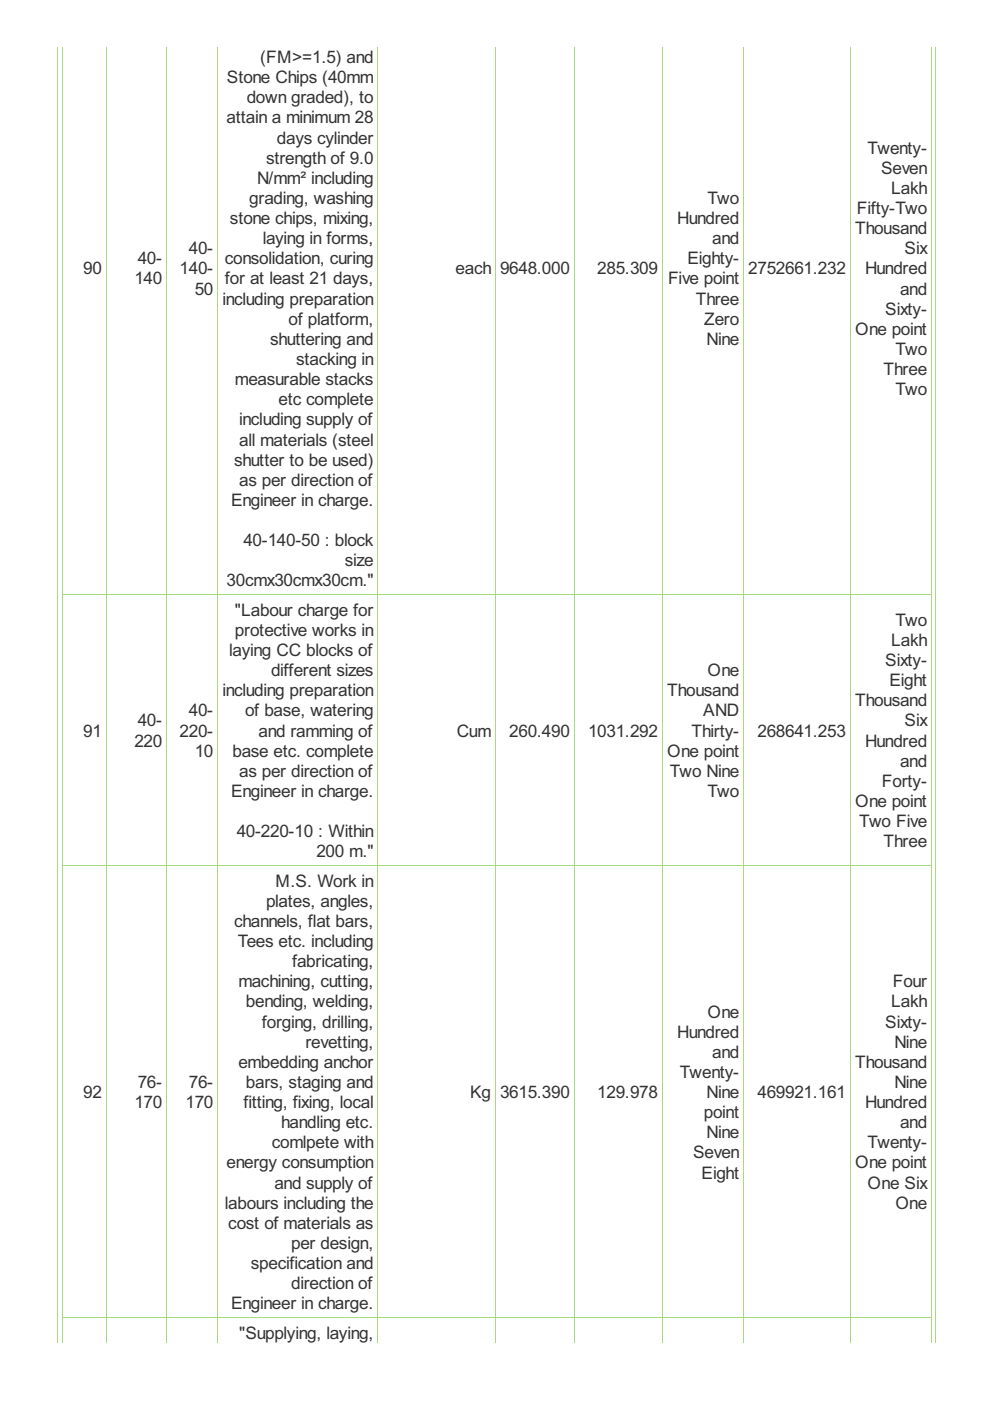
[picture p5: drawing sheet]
<svg xmlns="http://www.w3.org/2000/svg" width="210mm" height="297mm" viewBox="0 0 210 297" stroke-linecap="round" stroke-linejoin="round" font-family="sans-serif">
<defs><g id="words">
<g font-size="4.1" fill="#333">
<text x="48.1" y="17.6">Stone Chips (40mm</text>
<text x="55.2" y="13.4">(FM&gt;=1.5) and</text>
<text x="52.3" y="21.9">down graded), to</text>
<text x="48" y="26.2">attain a minimum 28</text>
<text x="56.4" y="34.7">strength of 9.0</text>
<text x="58.7" y="30.4">days cylinder</text>
<text x="184" y="32.6">Twenty-</text>
<text x="54.5" y="39">N/mm² including</text>
<text x="186.8" y="36.8">Seven</text>
<text x="188.9" y="41.1">Lakh</text>
<text x="48.8" y="47.5">stone chips, mixing,</text>
<text x="52.8" y="43.2">grading, washing</text>
<text x="143.6" y="47.5">Hundred</text>
<text x="150" y="43.2">Two</text>
<text x="181.7" y="45.4">Fifty-Two</text>
<text x="40" y="53.9">40-</text>
<text x="55.7" y="51.8">laying in forms,</text>
<text x="151" y="51.8">and</text>
<text x="181.3" y="49.6">Thousand</text>
<text x="191.8" y="53.9">Six</text>
<text x="17.6" y="58.2">90</text>
<text x="29.2" y="56">40-</text>
<text x="38.1" y="58.2">140-</text>
<text x="47.7" y="56">consolidation, curing</text>
<text x="96.6" y="58.2">each</text>
<text x="106" y="58.2">9648.000</text>
<text x="126.6" y="58.2">285.309</text>
<text x="145.7" y="56">Eighty-</text>
<text x="158.7" y="58.2">2752661.232</text>
<text x="183.4" y="58.2">Hundred</text>
<text x="28.5" y="60.3">140</text>
<text x="41.3" y="62.4">50</text>
<text x="47.2" y="64.6">including preparation</text>
<text x="47.7" y="60.3">for at least 21 days,</text>
<text x="141.6" y="60.3">Five point</text>
<text x="147.5" y="64.6">Three</text>
<text x="190.8" y="62.4">and</text>
<text x="61.2" y="68.9">of platform,</text>
<text x="149.3" y="68.9">Zero</text>
<text x="181.3" y="71">One point</text>
<text x="187.7" y="66.7">Sixty-</text>
<text x="57.3" y="73.1">shuttering and</text>
<text x="62.8" y="77.4">stacking in</text>
<text x="149.8" y="73.1">Nine</text>
<text x="189.8" y="75.3">Two</text>
<text x="49.8" y="81.7">measurable stacks</text>
<text x="187.3" y="79.5">Three</text>
<text x="189.8" y="83.8">Two</text>
<text x="59.1" y="85.9">etc complete</text>
<text x="50.7" y="90.2">including supply of</text>
<text x="50.7" y="94.5">all materials (steel</text>
<text x="49.6" y="98.7">shutter to be used)</text>
<text x="49" y="107.3">Engineer in charge.</text>
<text x="50.7" y="103">as per direction of</text>
<text x="51.6" y="115.8">40-140-50 : block</text>
<text x="48" y="124.3">30cmx30cmx30cm.&quot;</text>
<text x="73.1" y="120.1">size</text>
<text x="49.8" y="130.6">&quot;Labour charge for</text>
<text x="49.8" y="134.8">protective works in</text>
<text x="188.9" y="137">Lakh</text>
<text x="189.8" y="132.7">Two</text>
<text x="48.6" y="139.1">laying CC blocks of</text>
<text x="57.5" y="143.4">different sizes</text>
<text x="150" y="143.4">One</text>
<text x="187.7" y="141.2">Sixty-</text>
<text x="47.2" y="147.6">including preparation</text>
<text x="141.5" y="147.6">Thousand</text>
<text x="181.3" y="149.8">Thousand</text>
<text x="188.6" y="145.5">Eight</text>
<text x="29.2" y="154">40-</text>
<text x="40" y="151.9">40-</text>
<text x="52" y="151.9">of base, watering</text>
<text x="149.1" y="151.9">AND</text>
<text x="191.8" y="154">Six</text>
<text x="17.6" y="156.2">91</text>
<text x="28.5" y="158.3">220</text>
<text x="38.1" y="156.2">220-</text>
<text x="41.3" y="160.4">10</text>
<text x="49.3" y="160.4">base etc. complete</text>
<text x="54.8" y="156.2">and ramming of</text>
<text x="96.8" y="156.2">Cum</text>
<text x="108" y="156.2">260.490</text>
<text x="124.7" y="156.2">1031.292</text>
<text x="141.5" y="160.4">One point</text>
<text x="146.6" y="156.2">Thirty-</text>
<text x="160.6" y="156.2">268641.253</text>
<text x="183.4" y="158.3">Hundred</text>
<text x="50.7" y="164.7">as per direction of</text>
<text x="142" y="164.7">Two Nine</text>
<text x="187" y="166.8">Forty-</text>
<text x="190.8" y="162.6">and</text>
<text x="49" y="169">Engineer in charge.</text>
<text x="150" y="169">Two</text>
<text x="181.3" y="171.1">One point</text>
<text x="50.2" y="177.5">40-220-10 : Within</text>
<text x="182.2" y="175.4">Two Five</text>
<text x="187.3" y="179.6">Three</text>
<text x="67.1" y="181.8">200 m.&quot;</text>
<text x="58.4" y="188">M.S. Work in</text>
<text x="49.6" y="196.5">channels, flat bars,</text>
<text x="56.4" y="192.3">plates, angles,</text>
<text x="50.4" y="200.8">Tees etc. including</text>
<text x="50.5" y="209.3">machining, cutting,</text>
<text x="61.9" y="205.1">fabricating,</text>
<text x="189.3" y="209.3">Four</text>
<text x="52.1" y="213.6">bending, welding,</text>
<text x="150" y="215.7">One</text>
<text x="188.9" y="213.6">Lakh</text>
<text x="55.5" y="217.9">forging, drilling,</text>
<text x="143.6" y="220">Hundred</text>
<text x="187.7" y="217.9">Sixty-</text>
<text x="50.5" y="226.4">embedding anchor</text>
<text x="64.8" y="222.1">revetting,</text>
<text x="151" y="224.3">and</text>
<text x="181.3" y="226.4">Thousand</text>
<text x="189.7" y="222.1">Nine</text>
<text x="17.6" y="232.8">92</text>
<text x="29.2" y="230.7">76-</text>
<text x="40" y="230.7">76-</text>
<text x="52.1" y="230.7">bars, staging and</text>
<text x="99.7" y="232.8">Kg</text>
<text x="106" y="232.8">3615.390</text>
<text x="126.6" y="232.8">129.978</text>
<text x="144.1" y="228.5">Twenty-</text>
<text x="149.8" y="232.8">Nine</text>
<text x="160.6" y="232.8">469921.161</text>
<text x="189.7" y="230.7">Nine</text>
<text x="28.5" y="234.9">170</text>
<text x="39.3" y="234.9">170</text>
<text x="51.6" y="234.9">fitting, fixing, local</text>
<text x="59.6" y="239.2">handling etc.</text>
<text x="149.2" y="237.1">point</text>
<text x="183.4" y="234.9">Hundred</text>
<text x="190.8" y="239.2">and</text>
<text x="57.6" y="243.5">comlpete with</text>
<text x="147" y="245.6">Seven</text>
<text x="149.8" y="241.3">Nine</text>
<text x="184" y="243.5">Twenty-</text>
<text x="48" y="247.7">energy consumption</text>
<text x="148.8" y="249.9">Eight</text>
<text x="181.3" y="247.7">One point</text>
<text x="47.7" y="256.3">labours including the</text>
<text x="58.2" y="252">and supply of</text>
<text x="184" y="252">One Six</text>
<text x="189.8" y="256.3">One</text>
<text x="48.4" y="260.5">cost of materials as</text>
<text x="53.2" y="269.1">specification and</text>
<text x="61.7" y="264.8">per design,</text>
<text x="61.7" y="273.3">direction of</text>
<text x="49" y="277.6">Engineer in charge.</text>
<text x="50.7" y="283.8">&quot;Supplying, laying,</text>
</g>
</g></defs>
<g fill="none" stroke="#a8da7f" stroke-width=".21">
<path d="M12.2 9.9v274.7M13.3 9.9v274.7M22.5 9.9v274.7M35.3 9.9v274.7M46.2 9.9v274.7M80.1 9.9v274.7M105 9.9v274.7M121.8 9.9v274.7M140.4 9.9v274.7M157.7 9.9v274.7M180.3 9.9v274.7M197.5 9.9v274.7"/>
<path d="M198.4 9.9v274.7M13.2 126h184.4M13.2 183.5h184.4M13.2 279.3h184.4"/>
</g>
<use href="#words"/>
</svg>
